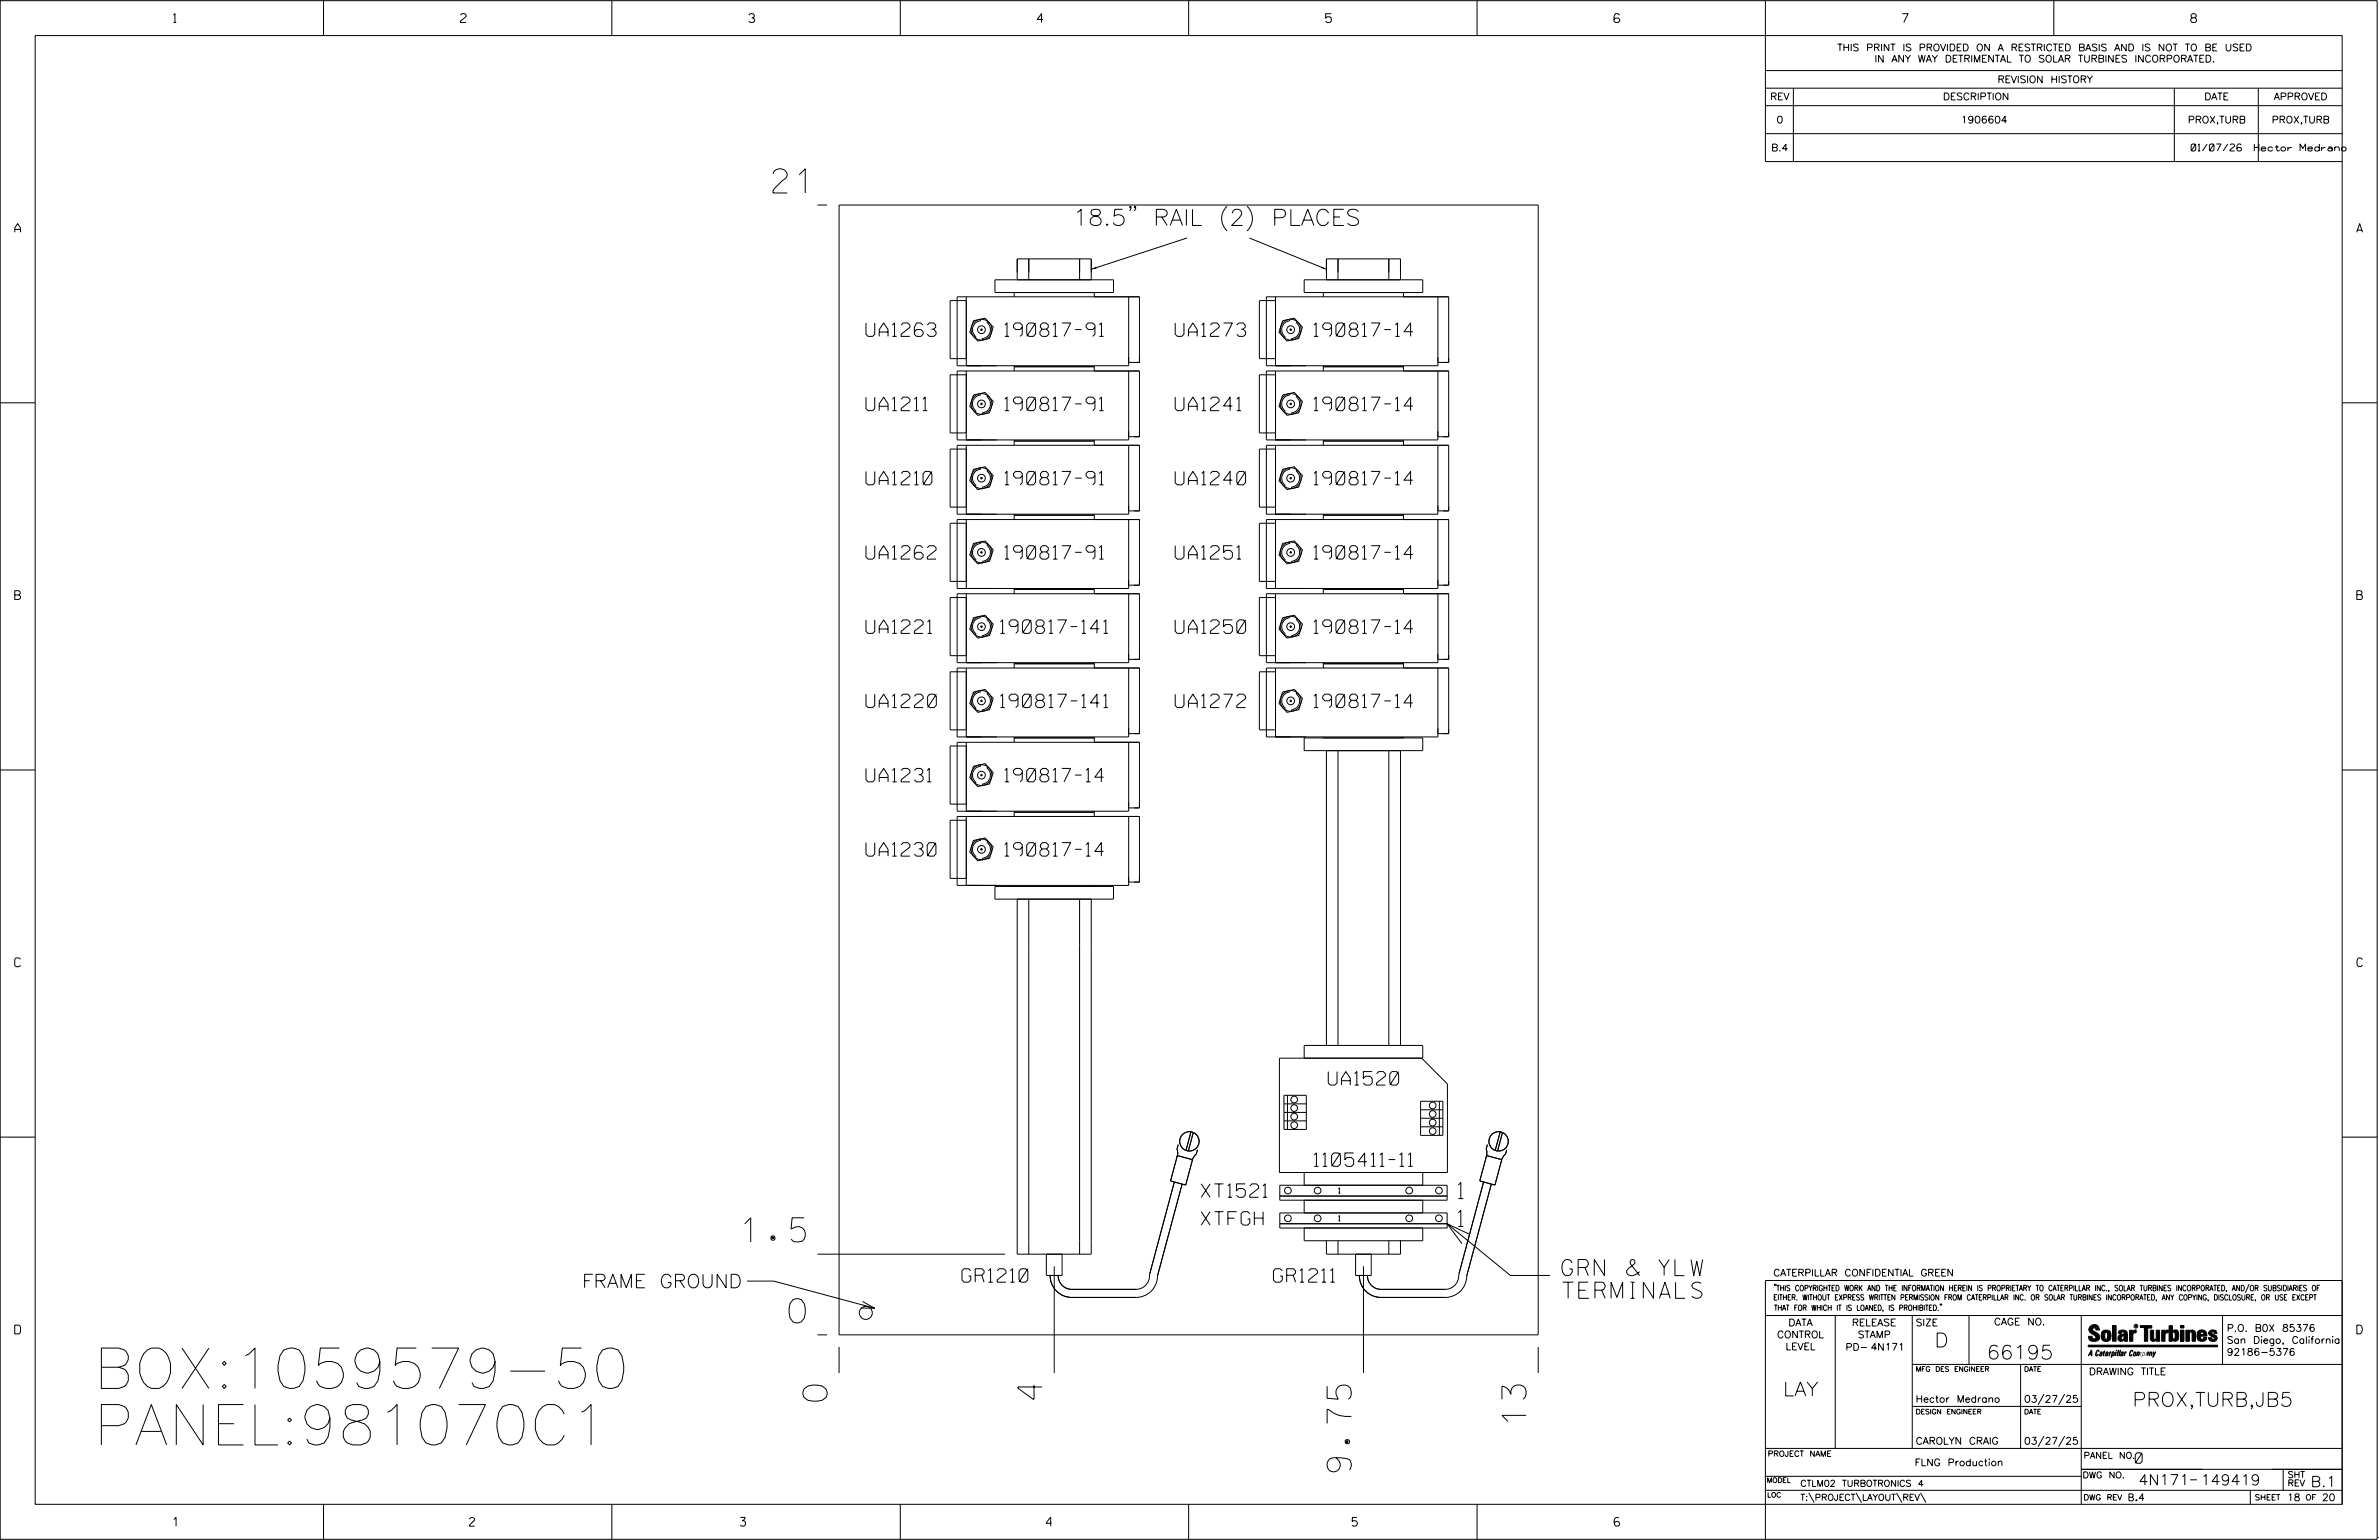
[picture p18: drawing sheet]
<svg xmlns="http://www.w3.org/2000/svg" width="864mm" height="559mm" viewBox="0 0 864 559" stroke-linecap="round" stroke-linejoin="round" font-family="sans-serif">
<defs><g id="words">
<g font-size="14.6">
<text x="34" y="503.8">BOX:1059579-50</text>
<text x="34" y="524.3">PANEL:981070C1</text>
</g>
<g font-size="8.8">
<text x="280.6" y="70">21</text>
<text x="269.6" y="450.7">1.5</text>
<text x="286.5" y="480">0</text>
<text x="300.2" y="508.4" transform="rotate(-90 300.2 508.4)">0</text>
<text x="378.3" y="507.7" transform="rotate(-90 378.3 507.7)">4</text>
<text x="554" y="516.5" transform="rotate(-90 554 516.5)">13</text>
<text x="490.5" y="534.1" transform="rotate(-90 490.5 534.1)">9.75</text>
</g>
<g font-size="5.9">
<text x="389.4" y="81.8">18.5&quot; RAIL (2) PLACES</text>
<text x="529.4" y="434.9">1</text>
<text x="529.4" y="445">1</text>
<text x="567" y="462.9">GRN &amp; YLW</text>
<text x="567.3" y="471.1">TERMINALS</text>
</g>
<g font-size="5.1">
<text x="702.3" y="488.8">D</text>
<text x="721.2" y="493.2">66195</text>
<text x="647.3" y="506.5">LAY</text>
<text x="774.1" y="510.3">PROX,TURB,JB5</text>
</g>
<g font-size="4.9">
<text x="314.4" y="122.1">UA1263</text>
<text x="364.8" y="122.1">190817-91</text>
<text x="426.6" y="122.1">UA1273</text>
<text x="477" y="122.1">190817-14</text>
<text x="314.4" y="149">UA1211</text>
<text x="364.8" y="149">190817-91</text>
<text x="426.6" y="149">UA1241</text>
<text x="477" y="149">190817-14</text>
<text x="314.4" y="175.9">UA1210</text>
<text x="364.8" y="175.9">190817-91</text>
<text x="426.6" y="175.9">UA1240</text>
<text x="477" y="175.9">190817-14</text>
<text x="314.4" y="202.9">UA1262</text>
<text x="364.8" y="202.9">190817-91</text>
<text x="426.6" y="202.9">UA1251</text>
<text x="477" y="202.9">190817-14</text>
<text x="314.4" y="229.8">UA1221</text>
<text x="363.2" y="229.8">190817-141</text>
<text x="426.6" y="229.8">UA1250</text>
<text x="477" y="229.8">190817-14</text>
<text x="314.4" y="256.8">UA1220</text>
<text x="363.2" y="256.8">190817-141</text>
<text x="426.6" y="256.8">UA1272</text>
<text x="477" y="256.8">190817-14</text>
<text x="314.4" y="283.7">UA1231</text>
<text x="364.8" y="283.7">190817-14</text>
<text x="314.4" y="310.6">UA1230</text>
<text x="364.8" y="310.6">190817-14</text>
<text x="482.2" y="393.7">UA1520</text>
<text x="477.1" y="423.2">1105411-11</text>
<text x="436.1" y="434.5">XT1521</text>
<text x="436.1" y="444.5">XTFGH</text>
<text x="211.3" y="467.3">FRAME GROUND</text>
<text x="349.2" y="465.2">GR1210</text>
<text x="462.3" y="465.2">GR1211</text>
</g>
<g font-size="3.8">
<text x="775.1" y="531">0</text>
<text x="776.3" y="538.9">4N171</text>
<text x="798.8" y="538.9">149419</text>
<text x="838.8" y="539.5">B.1</text>
</g>
<g font-size="3.2">
<text x="63" y="8.2">1</text>
<text x="167.2" y="8.2">2</text>
<text x="271.8" y="8.2">3</text>
<text x="376.5" y="8.2">4</text>
<text x="481.2" y="8.2">5</text>
<text x="690.6" y="8.2">7</text>
<text x="795.3" y="8.2">8</text>
<text x="5.4" y="84.3">A</text>
<text x="855.5" y="84.3">A</text>
<text x="5.4" y="217.5">B</text>
<text x="855.6" y="217.5">B</text>
<text x="5.4" y="350.8">C</text>
<text x="855.6" y="350.8">C</text>
<text x="5.4" y="484">D</text>
<text x="855.6" y="484">D</text>
<text x="62.8" y="553.8">1</text>
<text x="170.4" y="553.8">2</text>
<text x="268.8" y="553.8">3</text>
<text x="379.8" y="553.8">4</text>
<text x="490.8" y="553.8">5</text>
<text x="585.9" y="553.8">6</text>
</g>
<g font-size="2.5">
<text x="666.9" y="18.5">THIS PRINT IS PROVIDED ON A RESTRICTED BASIS AND IS NOT TO BE USED</text>
<text x="680.5" y="22.6">IN ANY WAY DETRIMENTAL TO SOLAR TURBINES INCORPORATED.</text>
<text x="725.1" y="30">REVISION HISTORY</text>
<text x="642.6" y="36.3">REV</text>
<text x="705.3" y="36.3">DESCRIPTION</text>
<text x="800.2" y="36.3">DATE</text>
<text x="825.4" y="36.3">APPROVED</text>
<text x="644.9" y="44.7">0</text>
<text x="711.8" y="44.7">1906604</text>
<text x="794.2" y="44.7">PROX,TURB</text>
<text x="824.7" y="44.7">PROX,TURB</text>
<text x="643" y="54.8">B.4</text>
<text x="795.4" y="54.8">01/07/26</text>
<text x="818.3" y="54.8">Hector Medrano</text>
<text x="643.8" y="463">CATERPILLAR CONFIDENTIAL GREEN</text>
<text x="645.1" y="485.5">CONTROL</text>
<text x="649.2" y="481.1">DATA</text>
<text x="672.3" y="481.1">RELEASE</text>
<text x="674.4" y="485.5">STAMP</text>
<text x="695.4" y="481.1">SIZE</text>
<text x="723.8" y="480.8">CAGE NO.</text>
<text x="808.4" y="483.1">P.O. B0X 85376</text>
<text x="648.2" y="489.8">LEVEL</text>
<text x="669.9" y="490">PD- 4N171</text>
<text x="808.4" y="487.5">San Diego, California</text>
<text x="808.4" y="491.8">92186-5376</text>
<text x="758.3" y="498.9">DRAWING TITLE</text>
<text x="695.4" y="508.9">Hector Medrano</text>
<text x="734.8" y="508.9">03/27/25</text>
<text x="695.4" y="524.1">CAROLYN CRAIG</text>
<text x="734.8" y="524.1">03/27/25</text>
<text x="695" y="531.9">FLNG Production</text>
<text x="772.8" y="544.6">B.4</text>
<text x="830.2" y="544.6">18</text>
<text x="842.9" y="544.6">20</text>
</g>
<g font-size="2.3">
<text x="756.4" y="529.2">PANEL NO.</text>
<text x="653.5" y="539.4">CTLM02 TURBOTRONICS 4</text>
<text x="756" y="536.3">DWG NO.</text>
<text x="830.4" y="539.3">REV</text>
<text x="830.4" y="536.2">SHT</text>
<text x="653.5" y="544.5">T:\PROJECT\LAYOUT\REV\</text>
</g>
<g font-size="2">
<text x="485.9" y="433">1</text>
<text x="485.9" y="443.1">1</text>
<text x="643.8" y="468.4">&quot;THIS COPYRIGHTED WORK AND THE INFORMATION HEREIN IS PROPRIETARY TO CATERPILLAR INC., SOLAR TURBINES INCORPORATED, AND/OR SUBSIDIARIES OF</text>
<text x="643.8" y="471.8">EITHER. WITHOUT EXPRESS WRITTEN PERMISSION FROM CATERPILLAR INC. OR SOLAR TURBINES INCORPORATED, ANY COPYING, DISCLOSURE, OR USE EXCEPT</text>
<text x="644" y="475.6">THAT FOR WHICH IT IS LOANED, IS PROHIBITED.&quot;</text>
<text x="641.7" y="528.5">PROJECT NAME</text>
<text x="756.3" y="544.3">DWG REV</text>
<text x="818.5" y="544.3">SHEET</text>
<text x="836.9" y="544.3">OF</text>
</g>
<g font-size="1.8">
<text x="695.4" y="497.6">MFG DES ENGINEER</text>
<text x="734.8" y="497.6">DATE</text>
<text x="695.4" y="513.1">DESIGN ENGINEER</text>
<text x="734.8" y="513.1">DATE</text>
<text x="641.3" y="538">MODEL</text>
<text x="641.5" y="543.3">LOC</text>
</g>
<text font-size=".9" x="775.1" y="481.7">R</text>
</g></defs>
<g fill="none" stroke="#000" stroke-width=".36">
<path d="M.1 .2h862.8v558.4h-862.8zM12.8 12.9h837.4v533h-837.4zM117.4 .2v12.7M222.1 .2v12.7M326.8 .2v12.7M431.5 .2v12.7M536.2 .2v12.7M587.9 5.5l-.5-.5h-1l-.5 1v1.7l.5 .4h1l.6-.4v-.6l-.6-.5h-1l-.5 .5M640.9 .2v58.4h209.3M745.6 .2v12.7M640.9 25.6h209.3M640.9 32h209.3"/>
<path d="M640.9 38.3h209.3M651 32v26.6M789.3 32v26.6M819.8 32v26.6M640.9 48.5h209.3M296.7 74.4h3.5M304.6 74.4h253.8v410h-253.8zM410.6 75.1l-.3 .3-.3-.3 .3-.2 .3 .2v.6l-.6 .8M412.3 75.1l-.3 .3-.3-.3 .3-.2 .3 .2v.6l-.6 .8M445.5 74.9a6 6 0 0 0 0 8.9M452.7 74.9a6 6 0 0 1 0 8.9M373.5 93.9v7.6"/>
<path d="M391.9 93.9v7.6M430.9 86.4l-34.8 11.3M453.5 86.4l28 11.3M485.7 93.9v7.6M504.2 93.9v7.6M350.8 109.1h-5.9v21h5.9M350.8 107.7v25M353.4 116.4l4.2-.9 2.9 3.2-1.3 4.1-4.3 1-2.9-3.3zM355.9 115.9l.1 .5a3.3 3.3 0 0 0-2.9 2.3 3.3 3.3 0 0 0 1.2 3.5l-.3 .4M358.6 116.6l-.4 .4a3.3 3.3 0 0 1 1.2 3.5 3.3 3.3 0 0 1-2.8 2.4l.1 .5M361.2 101.5h43v4.7h-43zM368.2 106.2v1.5"/>
<path d="M369.3 101.5v-7.6h26.8v7.6M397.2 106.2v1.5M409.7 107.7v25h-62.2v-25h66.1v23.8h-3.9M463 109.1h-5.8v21h5.8M463 107.7v25M465.6 116.4l4.3-.9 2.9 3.2-1.3 4.1-4.3 1-2.9-3.3zM468.2 115.9v.5a3.3 3.3 0 0 0-2.8 2.3 3.3 3.3 0 0 0 1.1 3.5l-.2 .4M470.8 116.6l-.3 .4a3.3 3.3 0 0 1 1.2 3.5 3.3 3.3 0 0 1-2.9 2.4l.1 .5M473.4 101.5h43.1v4.7h-43.1zM480.4 106.2v1.5M481.5 101.5v-7.6h26.9v7.6M509.5 106.2v1.5"/>
<path d="M522 107.7v25h-62.3v-25h66.2v23.8h-3.9M350.8 136h-5.9v21.1h5.9M350.8 134.6v25M368.2 132.7v1.9M368.2 133.1h29M397.2 132.7v1.9M409.7 134.6v25h-62.2v-25h66.1v23.9h-3.9M463 136h-5.8v21.1h5.8M463 134.6v25M480.4 133.1h29.1M480.4 132.7v1.9M509.5 132.7v1.9"/>
<path d="M522 134.6v25h-62.3v-25h66.2v23.9h-3.9M.1 146.2h12.7M353.4 143.3l4.2-.9 2.9 3.3-1.3 4.1-4.3 .9-2.9-3.2zM355.9 142.8l.1 .5a3.2 3.2 0 0 0-2.9 2.4 3.2 3.2 0 0 0 1.2 3.5l-.3 .4M358.6 143.5l-.4 .5a3.3 3.3 0 0 1 1.2 3.5 3.3 3.3 0 0 1-2.8 2.3l.1 .5M368.2 159.6v2M397.2 159.6v2M465.6 143.3l4.3-.9 2.9 3.3-1.3 4.1-4.3 .9-2.9-3.2zM468.2 142.8v.5a3.2 3.2 0 0 0-2.8 2.4 3.2 3.2 0 0 0 1.1 3.5l-.2 .4M470.8 143.5l-.3 .5a3.3 3.3 0 0 1 1.2 3.5 3.3 3.3 0 0 1-2.9 2.3l.1 .5M480.4 159.6v2M509.5 159.6v2"/>
<path d="M850.2 146.2h12.7M350.8 162.9h-5.9v21.1h5.9M350.8 161.6v25M353.4 170.3l4.2-.9 2.9 3.2-1.3 4.1-4.3 1-2.9-3.3zM355.9 169.8l.1 .5a3.3 3.3 0 0 0-2.9 2.3 3.3 3.3 0 0 0 1.2 3.5l-.3 .4M358.6 170.5l-.4 .4a3.3 3.3 0 0 1 1.2 3.5 3.3 3.3 0 0 1-2.8 2.3l.1 .6M368.2 160h29M409.7 161.6v25h-62.2v-25h66.1v23.8h-3.9M463 162.9h-5.8v21.1h5.8M463 161.6v25M465.6 170.3l4.3-.9 2.9 3.2-1.3 4.1-4.3 1-2.9-3.3zM468.2 169.8v.5a3.3 3.3 0 0 0-2.8 2.3 3.3 3.3 0 0 0 1.1 3.5l-.2 .4"/>
<path d="M470.8 170.5l-.3 .4a3.3 3.3 0 0 1 1.2 3.5 3.3 3.3 0 0 1-2.9 2.3l.1 .6M480.4 160h29.1M522 161.6v25h-62.3v-25h66.2v23.8h-3.9M350.8 189.9h-5.9v21.1h5.9M350.8 188.5v25M353.4 197.2l4.2-.9 2.9 3.2-1.3 4.2-4.3 .9-2.9-3.2zM355.9 196.7l.1 .5a3.3 3.3 0 0 0-2.9 2.4 3.3 3.3 0 0 0 1.2 3.5l-.3 .3M358.6 197.4l-.4 .4a3.3 3.3 0 0 1 1.2 3.5 3.3 3.3 0 0 1-2.8 2.4l.1 .5M368.2 186.6v1.9M368.2 186.9h29M397.2 186.6v1.9M409.7 188.5v25h-62.2v-25h66.1v23.8h-3.9"/>
<path d="M463 189.9h-5.8v21.1h5.8M463 188.5v25M465.6 197.2l4.3-.9 2.9 3.2-1.3 4.2-4.3 .9-2.9-3.2zM468.2 196.7v.5a3.3 3.3 0 0 0-2.8 2.4 3.3 3.3 0 0 0 1.1 3.5l-.2 .3M470.8 197.4l-.3 .4a3.3 3.3 0 0 1 1.2 3.5 3.3 3.3 0 0 1-2.9 2.4l.1 .5M480.4 186.9h29.1M480.4 186.6v1.9M509.5 186.6v1.9M522 188.5v25h-62.3v-25h66.2v23.8h-3.9M350.8 216.8h-5.9v21.1h5.9M350.8 215.4v25.1M368.2 213.5v1.9"/>
<path d="M368.2 213.9h29M397.2 213.5v1.9M409.7 215.4v25.1h-62.2v-25.1h66.1v23.9h-3.9M463 216.8h-5.8v21.1h5.8M463 215.4v25.1M480.4 213.9h29.1M480.4 213.5v1.9M509.5 213.5v1.9M522 215.4v25.1h-62.3v-25.1h66.2v23.9h-3.9M353.4 224.2l4.2-1 2.9 3.3-1.3 4.1-4.3 .9-2.9-3.2zM355.9 223.6l.1 .5a3.3 3.3 0 0 0-2.9 2.4 3.3 3.3 0 0 0 1.2 3.5l-.3 .4M358.6 224.4l-.4 .4a3.3 3.3 0 0 1 1.2 3.5 3.3 3.3 0 0 1-2.8 2.3l.1 .5"/>
<path d="M465.6 224.2l4.3-1 2.9 3.3-1.3 4.1-4.3 .9-2.9-3.2zM468.2 223.6v.5a3.3 3.3 0 0 0-2.8 2.4 3.3 3.3 0 0 0 1.1 3.5l-.2 .4M470.8 224.4l-.3 .4a3.3 3.3 0 0 1 1.2 3.5 3.3 3.3 0 0 1-2.9 2.3l.1 .5M350.8 243.8h-5.9v21h5.9M350.8 242.4v25M353.4 251.1l4.2-.9 2.9 3.2-1.3 4.2-4.3 .9-2.9-3.3zM355.9 250.6l.1 .5a3.3 3.3 0 0 0-2.9 2.3 3.3 3.3 0 0 0 1.2 3.5l-.3 .4M358.6 251.3l-.4 .4a3.3 3.3 0 0 1 1.2 3.5 3.3 3.3 0 0 1-2.8 2.4l.1 .5M368.2 240.5v1.9M368.2 240.8h29M397.2 240.5v1.9M409.7 242.4v25h-62.2v-25h66.1v23.8h-3.9"/>
<path d="M463 243.8h-5.8v21h5.8M463 242.4v25M465.6 251.1l4.3-.9 2.9 3.2-1.3 4.2-4.3 .9-2.9-3.3zM468.2 250.6v.5a3.3 3.3 0 0 0-2.8 2.3 3.3 3.3 0 0 0 1.1 3.5l-.2 .4M470.8 251.3l-.3 .4a3.3 3.3 0 0 1 1.2 3.5 3.3 3.3 0 0 1-2.9 2.4l.1 .5M480.4 240.8h29.1M480.4 240.5v1.9M509.5 240.5v1.9M522 242.4v25h-62.3v-25h66.2v23.8h-3.9M.1 279.4h12.7M350.8 270.7h-5.9v21.1h5.9M350.8 269.3v25.1"/>
<path d="M353.4 278l4.2-.9 2.9 3.3-1.3 4.1-4.3 .9-2.9-3.2zM355.9 277.5l.1 .5a3.3 3.3 0 0 0-2.9 2.4 3.3 3.3 0 0 0 1.2 3.5l-.3 .4M358.6 278.3l-.4 .4a3.3 3.3 0 0 1 1.2 3.5 3.3 3.3 0 0 1-2.8 2.3l.1 .5M368.2 267.4v1.9M368.2 267.8h29M397.2 267.4v1.9M409.7 269.3v25.1h-62.2v-25.1h66.1v23.9h-3.9M473.4 267.8h43.1v4.6h-43.1zM480.4 267.4v.4M481.5 272.4v106.9M485.7 272.4v106.9M504.2 272.4v106.9"/>
<path d="M508.4 272.4v106.9M509.5 267.4v.4M850.2 279.4h12.7M350.8 297.6h-5.9v21.1h5.9M350.8 296.3v25M368.2 294.4v1.9M368.2 294.7h29M397.2 294.4v1.9M409.7 296.3v25h-62.2v-25h66.1v23.8h-3.9M353.4 305l4.2-.9 2.9 3.2-1.3 4.1-4.3 .9-2.9-3.2zM355.9 304.4l.1 .5a3.3 3.3 0 0 0-2.9 2.4 3.3 3.3 0 0 0 1.2 3.5l-.3 .4M358.6 305.2l-.4 .4a3.2 3.2 0 0 1 1.2 3.5 3.2 3.2 0 0 1-2.8 2.3l.1 .6"/>
<path d="M361.2 321.7h43v4.5h-43zM368.2 321.3v.4M369.3 326.2v128.9h26.8v-128.9M373.5 326.2v128.9M391.9 326.2v128.9M397.2 321.3v.4M466.1 397.4h8.1v12.4h-8.1zM467.4 397.4v12.4M473.4 384v-4.7h43.1v4.7h-52.1v41.4h61v-32.1l-9.3-9.3M515.7 399.6h8.1v12.4h-8.1zM522.5 399.6v12.4M.1 412.6h12.7"/>
<path d="M427.4 419.3l5.5 1.5-2.5 9.2-5.5-1.5zM427.7 415.3l-.5 1.7 .3 1.3-.2 1.4M432.3 410.7l-1.8 6.7M433.2 410.9l-1.8 6.8M434.7 417.2l-.4 1.6-1 1-.5 1.3M466.1 403.6h8.1M466.1 406.7h8.1M466.1 400.5h8.1M515.7 405.8h8.1M515.7 402.7h8.1M515.7 408.9h8.1M539.6 419.3l5.5 1.5-2.4 9.2-5.5-1.5z"/>
<path d="M539.9 415.3l-.4 1.7 .3 1.3-.3 1.4M544.6 410.7l-1.8 6.7M545.4 410.9l-1.8 6.8M546.9 417.2l-.4 1.6-.9 1-.6 1.3M850.2 412.6h12.7M426.3 428.9l-8.9 33.3a5.1 5.1 0 0 1-5 5.7h-23.4a4.9 4.9 0 0 1-4.9-5.1M429.1 429.6l-8.9 33.4a7.8 7.8 0 0 1-7.8 7.8h-23.4a7.9 7.9 0 0 1-7.8-8M464.6 434h60.7M464.6 430.1h60.7v5.4h-60.7zM473.4 425.5v4.6M473.4 435.5v4.6M516.5 425.4v4.7"/>
<path d="M516.5 435.5v4.6M538.6 428.9l-9 33.3a5.2 5.2 0 0 1-4.9 5.7h-23.4a4.9 4.9 0 0 1-4.9-5.1M541.4 429.6l-9 33.4a7.8 7.8 0 0 1-7.7 7.8h-23.4a7.8 7.8 0 0 1-7.8-8M296.7 455.1h68.1M379.8 455.1v7.7h5.8v-7.7M382.7 459.5v38.7M464.6 444h60.7l23 18.8h14.3M464.6 440.1h60.7v5.5h-60.7zM481.5 450.2v4.9h26.9v-4.9M485.7 450.2v4.9M492.1 455.1v7.7h5.7v-7.7M494.9 459.5v38.7"/>
<path d="M504.2 450.2v4.9M516.5 445.6v4.6h-43.1v-4.6M533.5 447.9l-8.2-3.9 5.4 7.3M271.1 464.9h9.8l36.6 9.8M313.1 472.3l4.4 2.4-5-.1M640.9 477.3h209.3M644.2 466.1l-.1 .4M644.7 466.1l-.2 .4M666.2 477.3v48.3M694.2 477.3v48.3M704.4 473.3l-.1 .4M704.8 473.3l-.1 .4"/>
<path d="M714.8 477.3v17.8M755.5 477.3v68.6M806.8 477.3v17.8M816.5 466l-1.4 3.1M850.2 464.6h-209.3v94M850.2 464.8v81.1M296.7 484.4h3.5M304.6 488.8v9.4M558.4 488.8v9.4M694.2 495.1h156M733.5 495.1v30.5M758.6 481.4a2.02 2.02 0 0 1 3.1-.1l.5 1.3h-1.3l-.2-.6-.4-.2-.6 .1-.1 .4 .4 .7a2.46 2.46 0 0 1 2.2 2.9 2.83 2.83 0 0 1-3.8 .3l-.3-1.3h1.3l.2 .7 .6 .3 .5-.2 .2-.5-.4-.6-1.9-1.2-.4-.9z"/>
<path d="M759.2 491.3h-.7l.7-1.2v1.9h.2l-.1-2.1-1.3 2.1 .5-.5h.7M761.3 490l.3-.2 .4 .3-.1 .3-.3-.4-.4 .3-.3 1.6h.4l.4-.5-.3 .6-.4 .1-.3-.4zM762.6 490.6l.5-.1-.1 1.4h-.9a.74 .74 0 0 1 .9-.8l-.3 .7-.5 .1 .2-.5 .6-.2v-.5l-.7 .2zM763 483.2a2.17 2.17 0 0 1 3.1 0l.3 1.4-.3 1.5a2.17 2.17 0 0 1-3.1 0l-.3-1.5zM763.6 490.5l.4-.4 .2 .6h-.3l-.3 .9 .2 .4-.3-.1zM764.1 483.7l.5-.4 .4 .3v2.2l-.4 .2-.5-.2zM764.6 491.1l.6 .2v-.7l-.4-.1-.4 .6-.1 .8h.6M764.6 491.1l-.1 .8h.4M764.6 482.6v.8M764.8 490.7l.4 .1v.3h-.6zM765 491.5l-.1 .4zM766 490.5l-.5 1.5z"/>
<path d="M766 490.8l.4-.3-.4 .4M766.9 481h1.3v5.7h-1.3zM767 490.8l.5 .1-.3 .8-.4 .2zM767.3 490.5h-.5l-.5 2M767.3 490.5a.8 .8 0 0 1 .2 1 .8 .8 0 0 1-.9 .4l-.1 .6M767.3 490.5l-.1 .2M768.1 490.5l-.4 1.5zM768.2 489.9h.3l-.1 .2h-.2zM769 489.9l-.5 2.1zM769.7 489.9l-.6 2.1zM770.1 491.4l.5-.3-.5 .8zM770.4 491.9h.1"/>
<path d="M770.6 491.1l.1-.4-.7 .2 .1-.3 .6-.1 .2 .3-.5 1.1M770.6 491.1a.74 .74 0 0 0-.8 .8h.6M771 484.8h-.7l-.3 .6 .4 .7 .5-.3 .1-2.4h-.8l-.1 .4h-1.2a1.71 1.71 0 0 1 1.8-1.3 1.71 1.71 0 0 1 1.6 1.4v2.8h-1.1l-.1-.6M771 484.2l-1.5 .1a1.41 1.41 0 0 0 0 2.4l.5 .1 1.1-.7M771.2 486.1h-.1M771.4 490.5l.1 .3 .4-.3-.9 1.5zM771.5 490.8h.1M773 482.7h1.2v.5l.5-.5 .7-.1v1h-.6l-.5 .4-.1 2.7h-1.2zM773.3 490.3l.6-.4 .4 .2-.1 .4-.3-.4a1.28 1.28 0 0 0-.5 1.8l.6-.4-.1 .4-.8 .1zM774.7 490.8l.5-.3a.88 .88 0 0 1 .2 .9 .88 .88 0 0 1-.7 .7l-.2-.2zM774.8 490.9h.5l-.3 1h-.3l-.2-.2zM775.2 490.5l-.1 .2"/>
<path d="M776.8 481h4.3v.9h-1.5v4.8h-1.3M776.8 490.6l-.8 .2v-.3l-.4 1.5 .8-1.3v1.3l.3-1.2M779.3 491.1h.4M779.6 490.5h.3l-.3 1.4M779.6 490.7h.2l-.1 .4M779.7 491.1l-.1 .4M779.7 491.1l-.4 .2M780.1 492l.4-1.5 .1 .3 .3-.3 .3 .2-.3 1.3v-1.3l-.7 1.3M780.6 482.7h1.2v2.7l.1 .4 .4 .3 .4-.7v-2.7h1.2l.1 4h-1.3v-.5l-1.1 .6-.7-.3-.3-.7zM781.6 492.5l1-2-.8 1.3-.2-1.3-.2 2M784.7 482.7h1.2v.5l.5-.5 .7-.1v1h-.5l-.6 .4-.1 2.7h-1.2zM787.4 481h1.2v2a1.4 1.4 0 0 1 2.2 .2l.1 1.4-.4 1.9-1.5 .1-.4-.5v-1l.5 .9 .5-.3v-2.1l-.5-.4-.5 .7v2.8h-1.2z"/>
<path d="M791.5 482.7h1.3v4h-1.3zM791.5 481h1.3v.9h-1.3zM793.5 482.7h1.3v.4l.7-.5 1.1 .2 .4 .6v3.3h-1.2l-.3-3.4-.7 .2v3.2h-1.3zM794.8 483.1h.1M797.7 483.2a1.92 1.92 0 0 1 2.4-.5 1.92 1.92 0 0 1 1 2.1h-2.3v.8l.6 .5 .5-.3v-.5h1.2a1.83 1.83 0 0 1-2.1 1.4 1.83 1.83 0 0 1-1.5-2.1zM798.8 484.2v.6M799.1 483.4h.6l.2 .8h-1.1zM804.6 482.9a1.84 1.84 0 0 0-2.9 .8 3.3 3.3 0 0 0 2.2 1.9l-.5 .5-.4-.3-.1-.4h-1.2l.1 .6a1.92 1.92 0 0 0 2.9 .4M804.9 483.8h-1.2l-.2-.6-.5 .1-.1 .3 .1 .3 1.8 .9M805.1 488.1h-47.1v.6h47.1M694.2 510.3h61.3M742 505.8l-2.2 3.9"/>
<path d="M749.5 505.8l-2.2 3.9M640.9 525.6h209.2M640.9 535.7h114.6M742 521.1l-2.2 3.8M749.5 521.1l-2.2 3.8M755.5 533.2h94.7M795 537h2.6M828.8 533.2v7.6M117.4 545.9v12.7M222.1 545.9v12.7M326.8 545.9v12.7M431.5 545.9v12.7"/>
<path d="M536.2 545.9v12.7M640.9 540.8h209.3M656.6 541.7l2 3.5M673.8 541.7l1.9 3.5M688.4 541.7l2 3.5M697.2 541.7l1.9 3.5M816.9 541v4.9M863.5 557.9h.1"/>
<circle cx="356.3" cy="119.6" r="3.8"/>
<circle cx="356.3" cy="119.6" r="1.41"/>
<circle cx="356.3" cy="119.6" r=".28"/>
<circle cx="468.5" cy="119.6" r="3.8"/>
<circle cx="468.5" cy="119.6" r="1.41"/>
<circle cx="468.5" cy="119.6" r=".28"/>
<circle cx="356.3" cy="146.6" r="1.4"/>
<circle cx="356.3" cy="146.6" r="3.8"/>
<circle cx="356.3" cy="146.6" r=".27"/>
<circle cx="468.5" cy="146.6" r="1.4"/>
<circle cx="468.5" cy="146.6" r="3.8"/>
<circle cx="468.5" cy="146.6" r=".27"/>
<circle cx="356.3" cy="173.5" r="3.8"/>
<circle cx="356.3" cy="173.5" r="1.4"/>
<circle cx="356.3" cy="173.5" r=".27"/>
<circle cx="468.5" cy="173.5" r="3.8"/>
<circle cx="468.5" cy="173.5" r="1.4"/>
<circle cx="468.5" cy="173.5" r=".27"/>
<circle cx="356.3" cy="200.4" r="1.41"/>
<circle cx="356.3" cy="200.4" r="3.8"/>
<circle cx="356.3" cy="200.4" r=".27"/>
<circle cx="468.5" cy="200.4" r="1.41"/>
<circle cx="468.5" cy="200.4" r="3.8"/>
<circle cx="468.5" cy="200.4" r=".27"/>
<circle cx="356.3" cy="227.4" r="1.4"/>
<circle cx="356.3" cy="227.4" r="3.8"/>
<circle cx="356.3" cy="227.4" r=".27"/>
<circle cx="468.5" cy="227.4" r="1.4"/>
<circle cx="468.5" cy="227.4" r="3.8"/>
<circle cx="468.5" cy="227.4" r=".27"/>
<circle cx="356.3" cy="254.3" r="1.41"/>
<circle cx="356.3" cy="254.3" r="3.8"/>
<circle cx="356.3" cy="254.3" r=".27"/>
<circle cx="468.5" cy="254.3" r="1.41"/>
<circle cx="468.5" cy="254.3" r="3.8"/>
<circle cx="468.5" cy="254.3" r=".27"/>
<circle cx="356.3" cy="281.3" r="3.8"/>
<circle cx="356.3" cy="281.3" r="1.4"/>
<circle cx="356.3" cy="281.3" r=".27"/>
<circle cx="356.3" cy="308.2" r="1.4"/>
<circle cx="356.3" cy="308.2" r="3.8"/>
<circle cx="356.3" cy="308.2" r=".27"/>
<circle cx="469.8" cy="399" r="1.22"/>
<circle cx="431.8" cy="414.1" r="3.5"/>
<circle cx="469.8" cy="405.2" r="1.22"/>
<circle cx="469.8" cy="402.1" r="1.22"/>
<circle cx="469.8" cy="408.3" r="1.22"/>
<circle cx="520.1" cy="404.2" r="1.22"/>
<circle cx="520.1" cy="401.1" r="1.22"/>
<circle cx="520.1" cy="410.4" r="1.22"/>
<circle cx="520.1" cy="407.3" r="1.22"/>
<circle cx="544" cy="414.1" r="3.5"/>
<circle cx="467.5" cy="432" r="1.21"/>
<circle cx="478.3" cy="432" r="1.22"/>
<circle cx="511.6" cy="432" r="1.23"/>
<circle cx="522.3" cy="432" r="1.22"/>
<circle cx="467.5" cy="442.1" r="1.21"/>
<circle cx="478.3" cy="442.1" r="1.22"/>
<circle cx="511.6" cy="442.1" r="1.23"/>
<circle cx="522.3" cy="442.1" r="1.22"/>
<circle cx="314.3" cy="476.4" r="2.36"/>
<circle cx="775.4" cy="481.2" r=".69"/>
</g>
<g fill="#000">
<path d="M396.1 97.7l1.8-.9 .2 .6zM479.8 96.7l1.7 1-1.9-.4zM768.1 490.5l-.4 1.5zM768.2 489.9h.3l-.1 .2h-.2zM769 489.9l-.5 2.1zM769.7 489.9l-.6 2.1zM791.5 481h1.3v.9h-1.3zM791.5 482.7h1.3v4h-1.3zM758 488.1h47.1v.6h-47.1z"/>
<path d="M759.2 489.9l-1.2 2.1 .5-.5h.7v.5h.2zM759.2 490.1v1.2h-.7z" fill-rule="evenodd"/>
<path d="M758.6 481.4a2.02 2.02 0 0 1 3.1-.1l.5 1.3h-1.3l-.2-.6-.4-.2-.6 .1-.1 .4 .4 .7a2.46 2.46 0 0 1 2.2 2.9 2.83 2.83 0 0 1-3.8 .3l-.3-1.3h1.3l.2 .7 .6 .3 .5-.2 .2-.5-.4-.6-1.9-1.2-.4-.9z" fill-rule="evenodd"/>
<path d="M761.3 490l.3-.2 .4 .3-.1 .3-.3-.4-.4 .3-.3 1.6h.4l.4-.5-.3 .6-.4 .1-.3-.4z" fill-rule="evenodd"/>
<path d="M762.6 490.6l.5-.1-.1 1.4h-.9a.74 .74 0 0 1 .9-.8l-.6 .3-.2 .5 .5-.1 .3-.6v-.5l-.7 .2z" fill-rule="evenodd"/>
<path d="M763.6 490.5l.4-.4 .2 .6h-.3l-.3 .9 .2 .4-.3-.1z" fill-rule="evenodd"/>
<path d="M764.8 490.5l.5 .3-.1 .5h-.6l.6-.2v-.3l-.4-.1-.3 1.2h.4l.3-.4-.6 .6-.3-.2v-.4z" fill-rule="evenodd"/>
<path d="M763 483.2a2.17 2.17 0 0 1 3.1 0l.3 1.4-.3 1.5a2.17 2.17 0 0 1-3.1 0l-.3-1.5zM764.1 483.7v2.1l.5 .2 .4-.2v-2.2l-.4-.3z" fill-rule="evenodd"/>
<path d="M766 490.5v.3l.4-.1-.4 .2-.5 1.1z" fill-rule="evenodd"/>
<path d="M766.8 490.5l-.5 2 .3-.6a.71 .71 0 0 0 .9-.5 .71 .71 0 0 0-.4-.9zM767 490.8l.5 .1-.3 .8-.4 .2z" fill-rule="evenodd"/>
<path d="M766.9 481h1.3v5.7h-1.3z" fill-rule="evenodd"/>
<path d="M770.1 490.6l.6-.1 .2 .3-.4 1.2-.5 .1-.2-.5 .3-.5h.5l-.7 .5v.3l.4-.1 .4-.9-.5-.2-.2 .2z" fill-rule="evenodd"/>
<path d="M769.4 482.8l-.5 1h1.2l.1-.4h.8v.8l-1.5 .1a1.41 1.41 0 0 0 0 2.4l.5 .1 1.1-.7 .1 .6h1.1v-2.8a1.79 1.79 0 0 0-2.4-1.2zM770.3 484.8h.7l-.1 1-.5 .3-.4-.7z" fill-rule="evenodd"/>
<path d="M771.4 490.5l.1 .3 .4-.3-.9 1.5z" fill-rule="evenodd"/>
<path d="M773 482.7h1.2v.5l.5-.5 .7-.1v1h-.6l-.5 .4-.1 2.7h-1.2z" fill-rule="evenodd"/>
<path d="M773.3 490.3l.6-.4 .4 .2-.1 .4-.3-.4a1.28 1.28 0 0 0-.5 1.8l.6-.4-.3 .5h-.6z" fill-rule="evenodd"/>
<path d="M774.7 490.8l-.2 1.1h.7a.96 .96 0 0 0 0-1.4zM774.8 490.9h.5l-.1 .6-.5 .4-.2-.2z" fill-rule="evenodd"/>
<path d="M776 490.5v.3l.4-.3 .2 .3 .7-.2-.3 1.4v-1.3l-.6 1.3v-1.3l-.8 1.3z" fill-rule="evenodd"/>
<path d="M776.8 481h4.3v.9h-1.5v4.8h-1.3v-4.8h-1.5z" fill-rule="evenodd"/>
<path d="M777.9 490.5l-.5 2 .3-.6a.71 .71 0 0 0 .9-.5 .71 .71 0 0 0-.4-.9zM778.1 490.8l.3-.1 .1 .4-.5 .8-.2-.5z" fill-rule="evenodd"/>
<path d="M779.3 490.6l.6-.1-.3 1.5-.7-.1a.67 .67 0 0 1 .8-.8l-.6 .3-.1 .5 .4-.1 .4-.9-.4-.2-.3 .2z" fill-rule="evenodd"/>
<path d="M780.5 490.5l.1 .3 .3-.3 .3 .2-.3 1.3v-1.3l-.8 1.3z" fill-rule="evenodd"/>
<path d="M780.6 482.7h1.2v2.7l.1 .4 .4 .3 .4-.7v-2.7h1.2l.1 4h-1.3v-.5l-1.1 .6-.7-.3-.3-.7z" fill-rule="evenodd"/>
<path d="M781.6 490.5l.2 1.3 .8-1.3-1.2 2z" fill-rule="evenodd"/>
<path d="M784.7 482.7h1.2v.5l.5-.5 .7-.1v1h-.5l-.6 .4-.1 2.7h-1.2z" fill-rule="evenodd"/>
<path d="M787.4 481h1.2v2a1.4 1.4 0 0 1 2.2 .2l.1 1.4-.4 1.9-1.5 .1-.4-.5v-1l.5 .9 .5-.3v-2.1l-.5-.4-.5 .7v2.8h-1.2z" fill-rule="evenodd"/>
<path d="M793.5 482.7h1.3v.4a1.29 1.29 0 0 1 2.2 .3v3.3h-1.2l-.3-3.4-.7 .2v3.2h-1.3z" fill-rule="evenodd"/>
<path d="M797.7 483.2a1.92 1.92 0 0 1 2.4-.5 1.92 1.92 0 0 1 1 2.1h-2.3v.8l.6 .5 .5-.3v-.5h1.2a1.83 1.83 0 0 1-2.1 1.4 1.83 1.83 0 0 1-1.5-2.1zM799.1 483.4l-.3 .8h1.1l-.2-.8z" fill-rule="evenodd"/>
<path d="M801.9 483.2a1.94 1.94 0 0 1 3 .1v.5h-1.2l-.2-.6-.5 .1-.1 .3 .1 .3 1.8 .9a1.2 1.2 0 0 1 .1 1.3 1.2 1.2 0 0 1-1.2 .7l-1.6-.4-.4-1h1.2l.1 .4 .4 .3 .5-.5a3.3 3.3 0 0 1-2.2-1.9z" fill-rule="evenodd"/>
<circle cx="356.3" cy="119.6" r=".28"/>
<circle cx="468.5" cy="119.6" r=".28"/>
<circle cx="356.3" cy="146.6" r=".27"/>
<circle cx="468.5" cy="146.6" r=".27"/>
<circle cx="356.3" cy="173.5" r=".27"/>
<circle cx="468.5" cy="173.5" r=".27"/>
<circle cx="350.8" cy="186.6" r=".07"/>
<circle cx="463" cy="186.6" r=".07"/>
<circle cx="356.3" cy="200.4" r=".27"/>
<circle cx="468.5" cy="200.4" r=".27"/>
<circle cx="356.3" cy="227.4" r=".27"/>
<circle cx="468.5" cy="227.4" r=".27"/>
<circle cx="356.3" cy="254.3" r=".27"/>
<circle cx="468.5" cy="254.3" r=".27"/>
<circle cx="356.3" cy="281.3" r=".27"/>
<circle cx="356.3" cy="308.2" r=".27"/>
<circle cx="761.4" cy="492" r=".07"/>
<circle cx="762.2" cy="485.1" r=".07"/>
<circle cx="769.3" cy="492" r=".07"/>
<circle cx="773.1" cy="486.7" r=".07"/>
<circle cx="791.5" cy="486.7" r=".07"/>
<circle cx="791.5" cy="481" r=".07"/>
<circle cx="794.8" cy="486.7" r=".07"/>
</g>
<use href="#words"/>
</svg>
